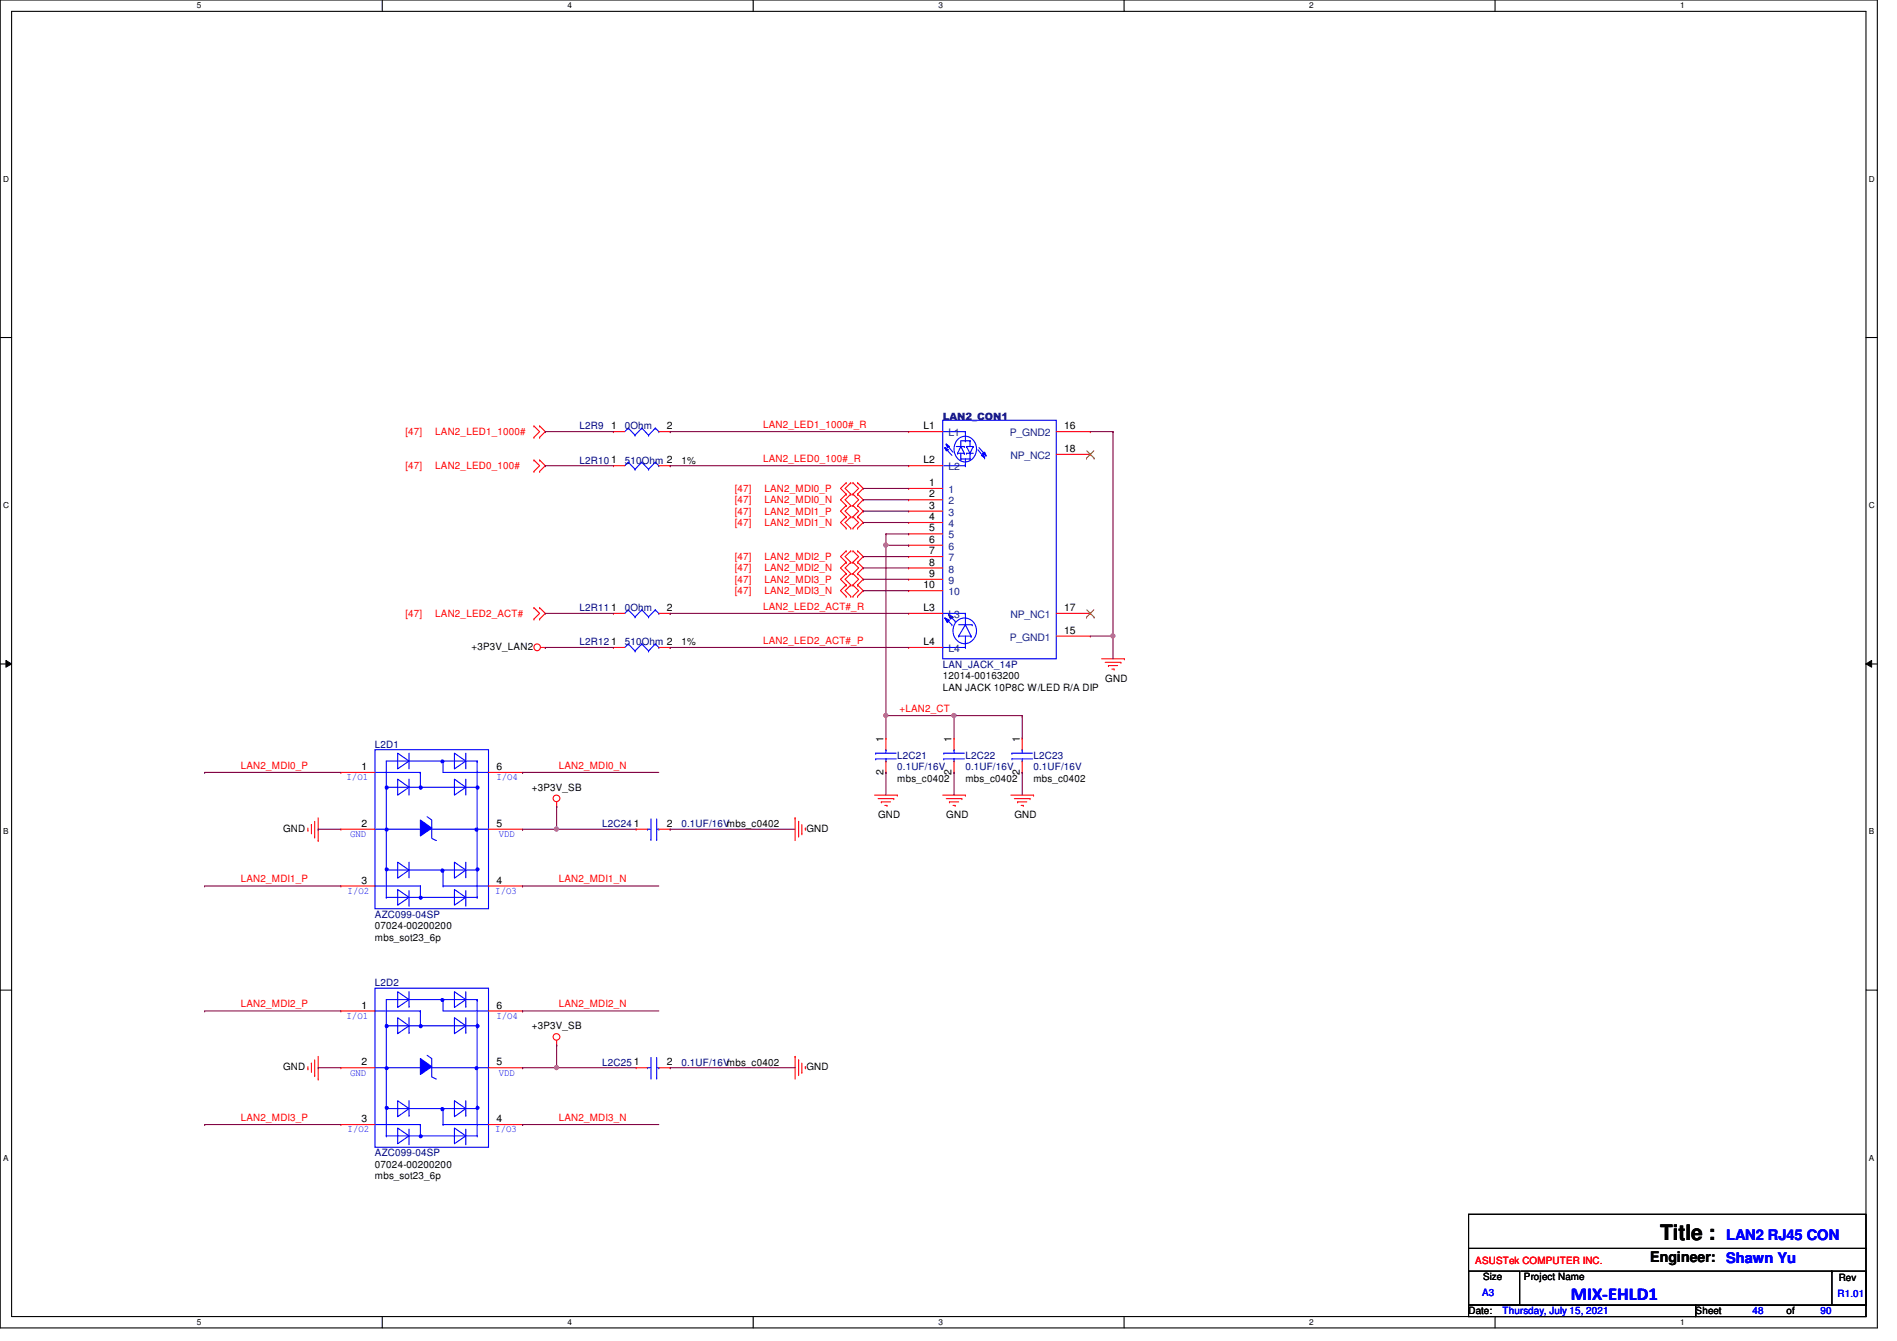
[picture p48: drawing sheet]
<svg xmlns="http://www.w3.org/2000/svg" width="297mm" height="210mm" viewBox="0 0 297 210" stroke-linecap="round" stroke-linejoin="round" font-family="sans-serif">
<defs><g id="words">
<text font-size="3.3" x="260" y="194.1">Title :</text>
<text font-size="2.8" fill="#00f" x="246" y="203.5">MIX-EHLD1</text>
<text font-size="2.3" x="258.4" y="197.5">Engineer:</text>
<g font-size="2.3" fill="#00f">
<text x="270.3" y="194.1">LAN2 RJ45 CON</text>
<text x="270.3" y="197.7">Shawn Yu</text>
</g>
<g font-size="1.6" fill="#000080">
<text x="147.6" y="65.7">LAN2_CON1</text>
<text x="90.7" y="67.2">L2R9</text>
<text x="97.8" y="67.2">0Ohm</text>
<text x="90.7" y="72.6">L2R10</text>
<text x="97.8" y="72.6">510Ohm 2</text>
<text x="90.7" y="95.7">L2R11</text>
<text x="97.8" y="95.7">0Ohm</text>
<text x="90.7" y="101">L2R12</text>
<text x="97.8" y="101">510Ohm 2</text>
<text x="147.6" y="104.6">LAN_JACK_14P</text>
<text x="58.7" y="117">L2D1</text>
<text x="140.5" y="118.8">L2C21</text>
<text x="151.2" y="118.8">L2C22</text>
<text x="161.8" y="118.8">L2C23</text>
<text x="140.5" y="120.6">0.1UF/16V</text>
<text x="151.2" y="120.6">0.1UF/16V</text>
<text x="161.8" y="120.6">0.1UF/16V</text>
<text x="94.3" y="129.5">L2C24</text>
<text x="106.7" y="129.5">0.1UF/16Vmbs_c0402</text>
<text x="58.7" y="143.7">AZC099-04SP</text>
<text x="58.7" y="154.3">L2D2</text>
<text x="94.3" y="166.8">L2C25</text>
<text x="106.7" y="166.8">0.1UF/16Vmbs_c0402</text>
<text x="58.7" y="181">AZC099-04SP</text>
</g>
<g font-size="1.6" fill="#f00">
<text x="63.5" y="68.1">[47]</text>
<text x="68.2" y="68.1">LAN2_LED1_1000#</text>
<text x="119.5" y="67">LAN2_LED1_1000#_R</text>
<text x="63.5" y="73.4">[47]</text>
<text x="68.2" y="73.4">LAN2_LED0_100#</text>
<text x="115.1" y="77">[47]</text>
<text x="119.5" y="72.3">LAN2_LED0_100#_R</text>
<text x="119.7" y="77">LAN2_MDI0_P</text>
<text x="115.1" y="78.8">[47]</text>
<text x="115.1" y="80.6">[47]</text>
<text x="115.1" y="82.3">[47]</text>
<text x="119.7" y="78.8">LAN2_MDI0_N</text>
<text x="119.7" y="80.6">LAN2_MDI1_P</text>
<text x="119.7" y="82.3">LAN2_MDI1_N</text>
<text x="115.1" y="87.7">[47]</text>
<text x="115.1" y="89.5">[47]</text>
<text x="119.7" y="87.7">LAN2_MDI2_P</text>
<text x="119.7" y="89.5">LAN2_MDI2_N</text>
<text x="115.1" y="91.2">[47]</text>
<text x="115.1" y="93">[47]</text>
<text x="119.5" y="95.5">LAN2_LED2_ACT#_R</text>
<text x="119.7" y="91.2">LAN2_MDI3_P</text>
<text x="119.7" y="93">LAN2_MDI3_N</text>
<text x="63.5" y="96.6">[47]</text>
<text x="68.2" y="96.6">LAN2_LED2_ACT#</text>
<text x="119.5" y="100.8">LAN2_LED2_ACT#_P</text>
<text x="140.8" y="111.5">+LAN2_CT</text>
<text x="37.7" y="120.4">LAN2_MDI0_P</text>
<text x="87.5" y="120.4">LAN2_MDI0_N</text>
<text x="37.7" y="138.1">LAN2_MDI1_P</text>
<text x="87.5" y="138.1">LAN2_MDI1_N</text>
<text x="37.7" y="157.7">LAN2_MDI2_P</text>
<text x="87.5" y="157.7">LAN2_MDI2_N</text>
<text x="37.7" y="175.5">LAN2_MDI3_P</text>
<text x="87.5" y="175.5">LAN2_MDI3_N</text>
<text x="231" y="197.9">ASUSTek COMPUTER INC.</text>
</g>
<g font-size="1.6">
<text x="95.7" y="67.2">1</text>
<text x="104.4" y="67.2">2</text>
<text x="144.6" y="67.2">L1</text>
<text x="166.6" y="67.2">16</text>
<text x="166.6" y="70.7">18</text>
<text x="95.7" y="72.5">1</text>
<text x="106.7" y="72.6">1%</text>
<text x="144.6" y="72.5">L2</text>
<text x="145.5" y="76.1">1</text>
<text x="145.5" y="77.9">2</text>
<text x="145.5" y="79.6">3</text>
<text x="145.5" y="81.4">4</text>
<text x="145.5" y="83.2">5</text>
<text x="145.5" y="85">6</text>
<text x="145.5" y="86.7">7</text>
<text x="145.5" y="88.5">8</text>
<text x="95.7" y="95.6">1</text>
<text x="104.4" y="95.6">2</text>
<text x="144.6" y="95.6">L3</text>
<text x="144.6" y="92.1">10</text>
<text x="145.5" y="90.3">9</text>
<text x="166.6" y="95.6">17</text>
<text x="73.8" y="101.7">+3P3V_LAN2</text>
<text x="95.7" y="101">1</text>
<text x="106.7" y="101">1%</text>
<text x="144.6" y="101">L4</text>
<text x="166.6" y="99.2">15</text>
<text x="147.6" y="106.3">12014-00163200</text>
<text x="173.1" y="106.7">GND</text>
<text x="147.6" y="108.1">LAN JACK 10P8C W/LED R/A DIP</text>
<text x="138.3" y="116.1" transform="rotate(-90 138.3 116.1)">1</text>
<text x="149" y="116.1" transform="rotate(-90 149 116.1)">1</text>
<text x="159.7" y="116.1" transform="rotate(-90 159.7 116.1)">1</text>
<text x="56.6" y="120.5">1</text>
<text x="77.7" y="120.5">6</text>
<text x="83.3" y="123.8">+3P3V_SB</text>
<text x="138.3" y="121.2" transform="rotate(-90 138.3 121.2)">2</text>
<text x="140.5" y="122.3">mbs_c0402</text>
<text x="149" y="121.2" transform="rotate(-90 149 121.2)">2</text>
<text x="151.2" y="122.3">mbs_c0402</text>
<text x="159.7" y="121.2" transform="rotate(-90 159.7 121.2)">2</text>
<text x="161.8" y="122.3">mbs_c0402</text>
<text x="44.3" y="130.2">GND</text>
<text x="56.6" y="129.4">2</text>
<text x="77.7" y="129.4">5</text>
<text x="99.3" y="129.4">1</text>
<text x="104.4" y="129.4">2</text>
<text x="126.3" y="130.2">GND</text>
<text x="137.5" y="128">GND</text>
<text x="148.2" y="128">GND</text>
<text x="158.8" y="128">GND</text>
<text x="56.6" y="138.3">3</text>
<text x="77.7" y="138.3">4</text>
<text x="58.7" y="145.5">07024-00200200</text>
<text x="58.7" y="147.2">mbs_sot23_6p</text>
<text x="56.6" y="157.9">1</text>
<text x="77.7" y="157.9">6</text>
<text x="83.3" y="161.1">+3P3V_SB</text>
<text x="44.3" y="167.5">GND</text>
<text x="56.6" y="166.8">2</text>
<text x="77.7" y="166.8">5</text>
<text x="99.3" y="166.8">1</text>
<text x="104.4" y="166.8">2</text>
<text x="126.3" y="167.5">GND</text>
<text x="56.6" y="175.6">3</text>
<text x="77.7" y="175.6">4</text>
<text x="58.7" y="182.8">07024-00200200</text>
<text x="58.7" y="184.6">mbs_sot23_6p</text>
<text x="232.2" y="200.4">Size</text>
<text x="238.6" y="200.4">Project Name</text>
<text x="287.9" y="200.6">Rev</text>
<text x="230" y="205.7">Date:</text>
<text x="265.5" y="205.7">Sheet</text>
<text x="279.7" y="205.7">of</text>
</g>
<g font-size="1.6" fill="#004080">
<text x="148.5" y="68.3">L1</text>
<text x="158.1" y="68.3">P_GND2</text>
<text x="158.2" y="71.8">NP_NC2</text>
<text x="148.5" y="77.2">1</text>
<text x="148.5" y="73.6">L2</text>
<text x="148.5" y="79">2</text>
<text x="148.5" y="80.7">3</text>
<text x="148.5" y="82.5">4</text>
<text x="148.5" y="84.3">5</text>
<text x="148.5" y="86.1">6</text>
<text x="148.5" y="87.8">7</text>
<text x="148.5" y="89.6">8</text>
<text x="148.5" y="91.4">9</text>
<text x="148.5" y="93.2">10</text>
<text x="148.5" y="96.7">L3</text>
<text x="158.1" y="100.3">P_GND1</text>
<text x="158.2" y="96.7">NP_NC1</text>
<text x="148.5" y="102.1">L4</text>
</g>
<g font-size="1.6" fill="#00f">
<text x="54.3" y="122.1">I/O1</text>
<text x="77.7" y="122.1">I/O4</text>
<text x="54.8" y="131">GND</text>
<text x="78.1" y="131">VDD</text>
<text x="54.4" y="139.9">I/O2</text>
<text x="77.6" y="139.9">I/O3</text>
<text x="54.3" y="159.5">I/O1</text>
<text x="77.7" y="159.5">I/O4</text>
<text x="54.8" y="168.4">GND</text>
<text x="78.1" y="168.4">VDD</text>
<text x="54.4" y="177.2">I/O2</text>
<text x="77.6" y="177.2">I/O3</text>
<text x="232.1" y="202.9">A3</text>
<text x="287.7" y="203.1">R1.01</text>
<text x="235.3" y="205.7">Thursday, July 15, 2021</text>
<text x="274.4" y="205.7">48</text>
<text x="285.1" y="205.7">90</text>
</g>
<g font-size="1.3">
<text x="30.8" y="1.3">5</text>
<text x="88.9" y="1.3">4</text>
<text x="146.9" y="1.3">3</text>
<text x="205" y="1.3">2</text>
<text x="263.1" y="1.3">1</text>
<text x=".5" y="28.4">D</text>
<text x="292.6" y="28.4">D</text>
<text x=".5" y="79.5">C</text>
<text x="292.6" y="79.5">C</text>
<text x=".5" y="130.6">B</text>
<text x="292.6" y="130.6">B</text>
<text x=".5" y="181.7">A</text>
<text x="292.6" y="181.7">A</text>
<text x="30.8" y="207.4">5</text>
<text x="88.9" y="207.4">4</text>
<text x="146.9" y="207.4">3</text>
<text x="205" y="207.4">2</text>
<text x="263.1" y="207.4">1</text>
</g>
</g></defs>
<path d="M0 0h294v207.9h-294zM1.8 1.8h290.4v204.3h-290.4z" fill="none" stroke="#000" stroke-width=".17"/>
<g fill="#fff">
<path d="M30.8 .2h.7v1.4h-.7z"/>
<path d="M30.8 206.2h.7v1.4h-.7z"/>
</g>
<path d="M59.9 0v1.8M59.9 206.1v1.8" fill="none" stroke="#000" stroke-width=".17"/>
<g fill="#fff">
<path d="M88.9 .2h.6v1.4h-.6z"/>
<path d="M88.9 206.2h.6v1.4h-.6z"/>
</g>
<path d="M117.9 0v1.8M117.9 206.1v1.8" fill="none" stroke="#000" stroke-width=".17"/>
<g fill="#fff">
<path d="M146.9 .2h.7v1.4h-.7z"/>
<path d="M146.9 206.2h.7v1.4h-.7z"/>
</g>
<path d="M176 0v1.8M176 206.1v1.8" fill="none" stroke="#000" stroke-width=".17"/>
<g fill="#fff">
<path d="M205 .2h.7v1.4h-.7z"/>
<path d="M205 206.2h.7v1.4h-.7z"/>
</g>
<path d="M234.1 0v1.8M234.1 206.1v1.8" fill="none" stroke="#000" stroke-width=".17"/>
<g fill="#fff">
<path d="M263.1 .2h.7v1.4h-.7z"/>
<path d="M263.1 206.2h.7v1.4h-.7z"/>
<path d="M.5 27.3h.9v1.4h-.9z"/>
<path d="M292.6 27.3h.9v1.4h-.9z"/>
<path d="M.5 78.4h.9v1.4h-.9z"/>
<path d="M292.6 78.4h.9v1.4h-.9z"/>
</g>
<path d="M0 52.8h1.8M292.2 52.8h1.8" fill="none" stroke="#000" stroke-width=".17"/>
<g fill="#fff">
<path d="M.5 129.5h.8v1.4h-.8z"/>
<path d="M292.6 129.5h.9v1.4h-.9z"/>
</g>
<path d="M0 103.9h1.8M292.2 103.9h1.8" fill="none" stroke="#000" stroke-width=".17"/>
<path d="M.9 103.4l.9 .5-.9 .5zM292.2 103.9l.9-.5v1z" fill="#000"/>
<path d="M.9 103.4l.9 .5-.9 .5zM292.2 103.9l.9-.5v1z" fill="none" stroke="#000" stroke-width=".16"/>
<g fill="#fff">
<path d="M.5 180.5h.8v1.4h-.8z"/>
<path d="M292.6 180.5h.9v1.4h-.9z"/>
</g>
<path d="M0 155h1.8M292.2 155h1.8M230 190.1h62.2v14.2h-62.2zM230 199h8v5.3h-8zM230 195.4h62.2M238.1 199h48.7M286.8 199h5.4v5.3h-5.4zM286.8 199h.1M292.2 195.4h.1M230 204.3h35.5v1.8h-35.5zM265.5 204.3h26.7v1.8h-26.7z" fill="none" stroke="#000" stroke-width=".17"/>
<g fill="none" stroke="#f00" stroke-width=".17">
<path d="M83.6 68.5h.1M83.6 66.7h.1M83.6 73.8h.1M83.6 72h.1M83.6 66.7l.9 .9-.9 .9M83.6 72l.9 .9-.9 .9M84.5 66.7h.1M84.5 68.5h.1M84.5 72h.1M84.5 73.8h.1M84.5 66.7l.9 .9-.9 .9M84.5 72l.9 .9-.9 .9"/>
<path d="M96.1 67.6h.1M96.1 67.6h1.7M103.2 67.6h1.7M104.9 67.6h.1M132.5 75.6h.1M132.5 77.3h.1M132.5 79.1h.1M132.5 79.1l-.9 .9 .9 .9M132.5 75.6l-.9 .9 .9 .8M132.5 77.3l-.9 .9 .9 .9M133.2 77.3h.1M133.2 75.6h.1"/>
<path d="M133.2 79.1h.1M133.2 75.6l-.9 .9 .9 .8M133.2 77.3l-.9 .9 .9 .9M133.2 79.1l-.9 .9 .9 .9M133.6 77.3h.1M133.6 75.6h.1M133.6 79.1h.1M133.6 75.6l.8 .9-.8 .8M133.6 77.3l.8 .9-.8 .9M133.6 79.1l.8 .9-.8 .9M134.3 75.6h.1M134.3 77.3h.1"/>
<path d="M134.3 79.1h.1M134.3 75.6l.9 .9-.9 .8M134.3 79.1l.9 .9-.9 .9M134.3 77.3l.9 .9-.9 .9M83.6 96.9h.1M83.6 95.1h.1M83.6 95.1l.9 .9-.9 .9M84.5 95.1h.1M84.5 96.9h.1M84.5 95.1l.9 .9-.9 .9M132.5 80.9h.1M132.5 82.7h.1"/>
<path d="M132.5 86.2h.1M132.5 88h.1M132.5 89.8h.1M132.5 91.6h.1M132.5 93.3h.1M132.5 80.9l-.9 .9 .9 .9M132.5 89.8l-.9 .9 .9 .9M132.5 86.2l-.9 .9 .9 .9M132.5 91.6l-.9 .9 .9 .8M132.5 88l-.9 .9 .9 .9M133.2 80.9h.1M133.2 82.7h.1"/>
<path d="M133.2 88h.1M133.2 86.2h.1M133.2 89.8h.1M133.2 91.6h.1M133.2 93.3h.1M133.2 80.9l-.9 .9 .9 .9M133.2 86.2l-.9 .9 .9 .9M133.2 88l-.9 .9 .9 .9M133.2 89.8l-.9 .9 .9 .9M133.2 91.6l-.9 .9 .9 .8M133.6 80.9h.1M133.6 82.7h.1"/>
<path d="M133.6 88h.1M133.6 86.2h.1M133.6 89.8h.1M133.6 91.6h.1M133.6 93.3h.1M133.6 80.9l.8 .9-.8 .9M133.6 86.2l.8 .9-.8 .9M133.6 88l.8 .9-.8 .9M133.6 89.8l.8 .9-.8 .9M133.6 91.6l.8 .9-.8 .8M134.3 80.9h.1M134.3 82.7h.1"/>
<path d="M134.3 86.2h.1M134.3 88h.1M134.3 89.8h.1M134.3 91.6h.1M134.3 93.3h.1M134.3 80.9l.9 .9-.9 .9M134.3 86.2l.9 .9-.9 .9M134.3 89.8l.9 .9-.9 .9M134.3 88l.9 .9-.9 .9M134.3 91.6l.9 .9-.9 .8M84.7 101.3h.7M85.4 101.3h.1"/>
<path d="M172.5 103.1h3.6M173.1 103.7h2.4M173.6 104.2h.1M173.6 104.2h1.4M174.1 104.7h.4M174.5 104.7h.1M175.5 103.7h.1M176.1 103.1h.1M48.2 130h.1M48.2 129.6v.4M48.8 129.1h.1M48.8 129.1v1.4"/>
<path d="M49.3 131h.1M49.3 128.6v2.4M49.8 131.6h.1M49.8 128v3.6M87.2 126.2h.1M87.2 125.5v.7M99.6 129.8h.1M99.6 129.8h1.8M103.2 129.8h1.7M104.9 129.8h.1M124.5 128h.1M124.5 128v3.6"/>
<path d="M125 128.6h.1M125 128.6v2.4M125.6 130.5h.1M125.6 129.1v1.4M126.1 129.6h.1M126.1 129.6v.4M136.9 124.5h3.6M137.5 125h2.5M138 125.5h.1M138 125.5h1.4M138.6 126.1h.3M138.9 126.1h.1"/>
<path d="M140 125h.1M140.5 124.5h.1M147.6 124.5h3.6M148.2 125h2.4M148.7 125.5h.1M148.7 125.5h1.4M149.2 126.1h.4M149.6 126.1h.1M150.6 125h.1M151.2 124.5h.1M158.3 124.5h3.5M158.8 125h2.5"/>
<path d="M159.3 125.5h.1M159.3 125.5h1.5M159.9 126.1h.3M160.2 126.1h.1M161.3 125h.1M161.8 124.5h.1M48.2 167.3h.1M48.2 167v.3M48.8 166.4h.1M48.8 166.4v1.5M49.3 168.4h.1M49.3 165.9v2.5"/>
<path d="M49.8 168.9h.1M49.8 165.4v3.5M87.2 163.6h.1M87.2 162.9v.7M124.5 165.4h.1M124.5 165.4v3.5M125 165.9h.1M125 165.9v2.5M125.6 167.9h.1M125.6 166.4v1.5M126.1 167h.1M126.1 167v.3"/>
<circle cx="84.1" cy="101.3" r=".52"/>
<circle cx="87.1" cy="125" r=".52"/>
<circle cx="87.1" cy="162.3" r=".52"/>
</g>
<g fill="none" stroke="#00f" stroke-width=".17">
<path d="M98.4 67h.1M98.4 67l1 1.1M98.4 67l-.6 .6M99.4 68.1h.1M100.5 67h.1M100.5 67l1.1 1.1M100.5 67l-1.1 1.1M101.6 68.1h.1M102.6 67h.1M102.6 67l.6 .6M102.6 67l-1 1.1M103.2 67.6h.1"/>
<path d="M64 117.9v2.3M69.4 119.1h.1M69.4 119.1v1.8h7.1M72.9 117.9v2.3M74.7 119.1h.1M74.7 119.1h-14.2v21.4M74.7 119.1v21.4M58.7 120.9h7.1M58.7 138.7h7.1M60.5 136.2h14.2M60.5 123.2h14.2M64 120.2h.1"/>
<path d="M64 124.3h.1M64 137.2h.1M64 122v2.3M64 135v2.2M64 139.4v2.3M65.8 120.9h.1M65.8 138.7h.1M65.8 120.9v2.3M69.4 138.7h7.1M72.9 120.2h.1M72.9 124.3h.1M72.9 137.2h.1"/>
<path d="M72.9 122v2.3M72.9 135v2.2M72.9 139.4v2.3M74.7 136.2h.1M74.7 123.2h.1M76.5 138.7h.1M76.5 120.9h.1M101.4 129.8h.1M101.4 129.8h.5M101.9 131.4h.1M101.9 128.2v3.2M102.8 131.4h.1"/>
<path d="M102.8 128.2v3.2M102.8 129.8h.4M103.2 129.8h.1M60.5 140.5h.1M64 141.7h.1M72.9 141.7h.1"/>
</g>
<path d="M60.4 123.1l.1-.1 .2 .1v.3l-.2 .1-.1-.1z" fill-rule="evenodd" fill="#00f"/>
<path d="M60.4 123.1l.1-.1 .2 .1v.3l-.2 .1-.1-.1z" fill="none" stroke="#00f" stroke-width=".17"/>
<path d="M74.6 123.1l.2-.1 .2 .1-.1 .3-.1 .1-.2-.1z" fill-rule="evenodd" fill="#00f"/>
<path d="M74.6 123.1l.2-.1 .2 .1-.1 .3-.1 .1-.2-.1z" fill="none" stroke="#00f" stroke-width=".17"/>
<path d="M74.6 135.9h.3l.1 .2-.1 .1-.1 .1-.2-.1z" fill-rule="evenodd" fill="#00f"/>
<path d="M74.6 135.9h.3l.1 .2-.1 .1-.1 .1-.2-.1z" fill="none" stroke="#00f" stroke-width=".17"/>
<path d="M60.4 135.9h.3l.1 .2-.1 .1-.2 .1-.1-.1z" fill-rule="evenodd" fill="#00f"/>
<path d="M58.7 117.3h17.8v24.9h-17.8zM60.4 135.9h.3l.1 .2-.1 .1-.2 .1-.1-.1zM60.7 129.8h14M65.8 138.7v1.8M69.4 138.7h.1M69.4 136.2v2.5M74.7 129.8h.1M65.8 140.5h.1" fill="none" stroke="#00f" stroke-width=".17"/>
<path d="M65.8 128.4l1.8 1.2-1.8 1.3z" fill="#00f"/>
<path d="M58.7 129.8h1.6M60.3 129.8h.1M65.8 128.4l1.8 1.2-1.8 1.3zM74.7 129.8h1.8M76.5 129.8h.1" fill="none" stroke="#00f" stroke-width=".17"/>
<path d="M60.4 129.7h.3l.1 .1-.1 .2-.2 .1-.1-.1z" fill-rule="evenodd" fill="#00f"/>
<path d="M60.4 129.7h.3l.1 .1-.1 .2-.2 .1-.1-.1z" fill="none" stroke="#00f" stroke-width=".17"/>
<path d="M65.7 140.4h.3l.1 .1-.1 .2-.1 .1-.2-.1z" fill-rule="evenodd" fill="#00f"/>
<path d="M65.7 140.4h.3l.1 .1-.1 .2-.1 .1-.2-.1z" fill="none" stroke="#00f" stroke-width=".17"/>
<path d="M69.1 136.1l.2-.1 .2 .1-.1 .3-.1 .1-.2-.1z" fill-rule="evenodd" fill="#00f"/>
<path d="M69.1 136.1l.2-.1 .2 .1-.1 .3-.1 .1-.2-.1z" fill="none" stroke="#00f" stroke-width=".17"/>
<path d="M65.7 123.1l.2-.1 .2 .1-.1 .3-.1 .1-.2-.1z" fill-rule="evenodd" fill="#00f"/>
<path d="M65.7 123.1l.2-.1 .2 .1-.1 .3-.1 .1-.2-.1z" fill="none" stroke="#00f" stroke-width=".17"/>
<path d="M69.1 119h.3l.1 .2-.1 .1-.1 .1-.2-.1z" fill-rule="evenodd" fill="#00f"/>
<path d="M69.1 119h.3l.1 .2-.1 .1-.1 .1-.2-.1z" fill="none" stroke="#00f" stroke-width=".17"/>
<path d="M74.4 129.7h.4v.1v.2l-.2 .1-.2-.1z" fill-rule="evenodd" fill="#00f"/>
<g fill="none" stroke="#00f" stroke-width=".17">
<path d="M62.3 117.9l1.7 1.2-1.7 1.3zM71.2 117.9l1.7 1.2-1.7 1.3zM137.1 117.9h.1M137.1 118.8h.1M137.1 117.9h3.2M137.1 118.8h3.2M138.7 117.3h.1M138.7 119.1h.1M138.7 117.3v.6M138.7 118.8v.3M62.3 122l1.7 1.2-1.7 1.3zM62.3 135l1.7 1.2-1.7 1.3z"/>
<path d="M62.3 139.2l1.7 1.3-1.7 1.2zM66.9 127.8l.7 .6v2.8l.7 .4M71.2 122l1.7 1.2-1.7 1.3zM71.2 135l1.7 1.2-1.7 1.3zM71.2 139.2l1.7 1.3-1.7 1.2zM74.4 129.7h.4v.1v.2l-.2 .1-.2-.1zM58.7 158.2h7.1M60.5 140.5h14.2M64 157.5h.1M64 155.2v2.3M64 159.3v2.3M65.8 158.2h.1"/>
<path d="M65.8 158.2v2.4M69.4 156.5h.1M69.4 156.5v1.7h7.1M72.9 157.5h.1M72.9 155.2v2.3M72.9 159.3v2.3M74.7 140.5h.1M74.7 156.5h.1M74.7 156.5h-14.2v21.3M74.7 156.5v21.3M76.5 158.2h.1M58.7 176h7.1"/>
<path d="M60.5 177.8h.1M60.5 173.5h14.2M60.5 160.6h14.2M64 161.6h.1M64 174.6h.1M64 179h.1M64 172.3v2.3M64 176.7v2.3M65.8 176h.1M69.4 176h7.1M72.9 161.6h.1M72.9 174.6h.1"/>
<path d="M72.9 179h.1M72.9 172.3v2.3M72.9 176.7v2.3M74.7 173.5h.1M74.7 160.6h.1M76.5 176h.1"/>
</g>
<g fill="none" stroke="#f00" stroke-width=".17">
<path d="M138.7 115.6h.1M138.7 115.6v1.7M138.7 119.1v1.8M53.4 120.9h.1M53.4 129.8h.1M53.4 138.7h.1M53.4 120.9h5.3M53.4 129.8h5.3M53.4 138.7h5.3M76.5 120.9h5.3M76.5 129.8h5.3M76.5 138.7h5.3"/>
<path d="M81.8 138.7h.1M81.8 129.8h.1M81.8 120.9h.1M138.7 120.9h.1"/>
</g>
<path d="M60.4 160.4h.1l.2 .1v.3l-.2 .1-.1-.1z" fill-rule="evenodd" fill="#00f"/>
<path d="M60.4 160.4h.1l.2 .1v.3l-.2 .1-.1-.1z" fill="none" stroke="#00f" stroke-width=".17"/>
<path d="M74.6 160.4h.2l.2 .1-.1 .3-.1 .1-.2-.1z" fill-rule="evenodd" fill="#00f"/>
<path d="M74.6 160.4h.2l.2 .1-.1 .3-.1 .1-.2-.1z" fill="none" stroke="#00f" stroke-width=".17"/>
<path d="M74.6 173.2h.3l.1 .2-.1 .2-.1 .1-.2-.1z" fill-rule="evenodd" fill="#00f"/>
<path d="M74.6 173.2h.3l.1 .2-.1 .2-.1 .1-.2-.1z" fill="none" stroke="#00f" stroke-width=".17"/>
<path d="M60.4 173.2h.3l.1 .2-.1 .2-.2 .1-.1-.1z" fill-rule="evenodd" fill="#00f"/>
<path d="M58.7 154.7h17.8v24.9h-17.8zM60.4 173.2h.3l.1 .2-.1 .2-.2 .1-.1-.1zM60.7 167.1h14M65.8 177.8h.1M65.8 176v1.8M69.4 176h.1M69.4 173.5v2.5M74.7 167.1h.1" fill="none" stroke="#00f" stroke-width=".17"/>
<path d="M65.8 165.7l1.8 1.3-1.8 1.2z" fill="#00f"/>
<path d="M58.7 167.1h1.6M60.3 167.1h.1M65.8 165.7l1.8 1.3-1.8 1.2zM74.7 167.1h1.8M76.5 167.1h.1" fill="none" stroke="#00f" stroke-width=".17"/>
<path d="M60.4 167h.3l.1 .2-.1 .1-.2 .1-.1-.1z" fill-rule="evenodd" fill="#00f"/>
<path d="M60.4 167h.3l.1 .2-.1 .1-.2 .1-.1-.1z" fill="none" stroke="#00f" stroke-width=".17"/>
<path d="M65.7 177.7h.3l.1 .1-.1 .2-.1 .1-.2-.1z" fill-rule="evenodd" fill="#00f"/>
<path d="M65.7 177.7h.3l.1 .1-.1 .2-.1 .1-.2-.1z" fill="none" stroke="#00f" stroke-width=".17"/>
<path d="M69.1 173.4h.2l.2 .1-.1 .3-.1 .1-.2-.1z" fill-rule="evenodd" fill="#00f"/>
<path d="M69.1 173.4h.2l.2 .1-.1 .3-.1 .1-.2-.1z" fill="none" stroke="#00f" stroke-width=".17"/>
<path d="M65.7 160.4h.2l.2 .1-.1 .3-.1 .1-.2-.1z" fill-rule="evenodd" fill="#00f"/>
<path d="M65.7 160.4h.2l.2 .1-.1 .3-.1 .1-.2-.1z" fill="none" stroke="#00f" stroke-width=".17"/>
<path d="M69.1 156.4h.3l.1 .1-.1 .2-.1 .1-.2-.1z" fill-rule="evenodd" fill="#00f"/>
<path d="M69.1 156.4h.3l.1 .1-.1 .2-.1 .1-.2-.1z" fill="none" stroke="#00f" stroke-width=".17"/>
<path d="M74.4 167h.4v.2v.1l-.2 .1-.2-.1z" fill-rule="evenodd" fill="#00f"/>
<g fill="none" stroke="#00f" stroke-width=".17">
<path d="M98.4 72.3h.1M98.4 72.3l1 1.1M98.4 72.3l-.6 .6M99.4 73.4h.1M100.5 72.3h.1M100.5 72.3l1.1 1.1M100.5 72.3l-1.1 1.1M101.6 73.4h.1M102.6 72.3h.1M102.6 72.3l.6 .6M102.6 72.3l-1 1.1M103.2 72.9h.1"/>
<path d="M147.6 65.8h17.8v37.3h-17.8zM147.6 67.6h3.6M147.8 72.9h3.4M149.7 69.9h1.3M149.9 68.9a1.74 1.74 0 0 1 2-.4 1.74 1.74 0 0 1 1 1.8 1.75 1.75 0 0 1-1 1.8 1.75 1.75 0 0 1-2-.4 2.25 2.25 0 0 1 0-2.8zM149.9 71h.1M149.9 71h1.1M150.4 71.8h.1M150.4 69.9h.1M150.4 71v.8M150.4 69.9l-.5 1.1M150.4 69.9l.6 1.1"/>
<path d="M150.4 71.8h1.5M151 71h.1M151 69.9h.1M151.2 72.7h.1M151.2 69h.1M151.2 67.6h.1M151.2 72.9h.1M151.2 67.6v1.4M151.2 71.8v1.1M151.3 69.9h.1M151.3 71h.1M151.3 71h1.1"/>
<path d="M151.3 69.9h1.1M151.3 69.9l.6 1.1M151.9 69h.1M151.9 71h.1M151.9 71.8h.1M151.9 69h-1.5v.9M151.9 69v.9M151.9 71v.8M152.4 69.9h.1M152.4 69.9l-.5 1.1M153.1 70.4l1.1 1.3M154.2 71.7h.1"/>
<path d="M98.4 95.5h.1M98.4 95.5l1 1.1M98.4 95.5l-.6 .5M99.4 96.6h.1M100.5 95.5h.1M100.5 95.5l1.1 1.1M100.5 95.5l-1.1 1.1M101.6 96.6h.1M102.6 95.5h.1M102.6 95.5l.6 .5M102.6 95.5l-1 1.1M103.2 96h.1"/>
<path d="M147.6 96h3.6M149.8 97.3a1.93 1.93 0 0 1 2.7 .1 1.93 1.93 0 0 1-.1 2.8 1.86 1.86 0 0 1-2.4 .2 1.86 1.86 0 0 1-.7-2.2zM150.1 99.6h.1M150.1 99.6l1.1-1.8 .9 1.8M150.1 99.6h2M150.1 97.8h2.1M151.2 96h.1M151.2 96v2M151.2 99.6v1.7M152.1 99.6h.1M152.2 97.8h.1M98.4 100.8h.1"/>
<path d="M98.4 100.8l1 1.1M98.4 100.8l-.6 .5M99.4 101.9h.1M100.5 100.8h.1M100.5 100.8l1.1 1.1M100.5 100.8l-1.1 1.1M101.6 101.9h.1M102.6 100.8h.1M102.6 100.8l.6 .5M102.6 100.8l-1 1.1M103.2 101.3h.1M147.6 101.3h.1"/>
<path d="M147.6 101.3h3.6M147.8 117.9h.1M147.8 118.8h.1M147.8 117.9h3.2M147.8 118.8h3.2M149.4 117.3h.1M149.4 119.1h.1M149.4 117.3v.6M149.4 118.8v.3M151.2 100.5h.1M151.2 101.3h.1M158.4 117.9h.1"/>
<path d="M158.4 118.8h.1M158.4 117.9h3.3M158.4 118.8h3.3M160.1 117.3h.1M160.1 119.1h.1M160.1 117.3v.6M160.1 118.8v.3M62.3 155.2l1.7 1.3-1.7 1.2zM62.3 159.3l1.7 1.3-1.7 1.2zM71.2 155.2l1.7 1.3-1.7 1.2zM71.2 159.3l1.7 1.3-1.7 1.2zM60.5 177.8h14.2"/>
<path d="M62.3 172.3l1.7 1.2-1.7 1.3zM62.3 176.6l1.7 1.2-1.7 1.2zM66.9 165.2l.7 .5v2.9l.7 .3M71.2 172.3l1.7 1.2-1.7 1.3zM71.2 176.6l1.7 1.2-1.7 1.2zM74.4 167h.4v.2v.1l-.2 .1-.2-.1zM74.7 177.8h.1M101.4 167.1h.1M101.4 167.1h.5M101.9 168.7h.1M101.9 165.5v3.2M102.8 168.7h.1"/>
<path d="M102.8 165.5v3.2M102.8 167.1h.4M103.2 167.1h.1"/>
</g>
<g fill="none" stroke="#f00" stroke-width=".17">
<path d="M96.1 72.9h.1M96.1 72.9h1.7M103.2 72.9h1.7M104.9 72.9h.1M96.1 96h.1M96.1 96h1.7M103.2 96h1.7M104.9 96h.1M96.1 101.3h.1M96.1 101.3h1.7M103.2 101.3h1.7M104.9 101.3h.1"/>
<path d="M149.4 115.6h.1M149.4 115.6v1.7M149.4 119.1v1.8M160.1 115.6h.1M160.1 115.6v1.7M160.1 119.1v1.8M149.4 120.9h.1M160.1 120.9h.1M53.4 158.2h.1M53.4 158.2h5.3M76.5 158.2h5.3M81.8 158.2h.1"/>
<path d="M53.4 167.1h.1M53.4 176h.1M53.4 167.1h5.3M53.4 176h5.3M76.5 167.1h5.3M76.5 176h5.3M81.8 176h.1M81.8 167.1h.1M99.6 167.1h.1M99.6 167.1h1.8M103.2 167.1h1.7M104.9 167.1h.1"/>
</g>
<path d="M153.7 71.3l.3-.2 .2 .6z" fill-rule="evenodd" fill="#00f"/>
<path d="M153.3 70.1l1.1 1.2M153.7 71.3l.3-.2 .2 .6zM154.4 71.3h.1" fill="none" stroke="#00f" stroke-width=".17"/>
<path d="M153.8 71l.4-.2 .2 .5z" fill-rule="evenodd" fill="#00f"/>
<path d="M148.2 69.5h.1M148.2 69.5l1 1.3M153.8 71l.4-.2 .2 .5zM148.5 97.2l.6 .6M149.1 97.8h.1M149.1 96.7l.5 .5M149.6 97.2h.1" fill="none" stroke="#00f" stroke-width=".17"/>
<path d="M148.2 69.5l.5 .4-.4 .2z" fill-rule="evenodd" fill="#00f"/>
<path d="M148 70.1h.1M148 70.1l1.1 1.2M148.2 69.5l.5 .4-.4 .2z" fill="none" stroke="#00f" stroke-width=".17"/>
<path d="M148 70.1l.5 .3-.3 .2z" fill-rule="evenodd" fill="#00f"/>
<path d="M148 70.1l.5 .3-.3 .2z" fill="none" stroke="#00f" stroke-width=".17"/>
<path d="M148.5 96.2l.7 .4-.4 .3z" fill-rule="evenodd" fill="#00f"/>
<path d="M148.5 96.2l.7 .4-.4 .3z" fill="none" stroke="#00f" stroke-width=".17"/>
<path d="M148 96.7l.3 .5-.3-.5 .7 .4-.4 .4z" fill-rule="evenodd" fill="#00f"/>
<path d="M148 96.7l.3 .5-.3-.5 .7 .4-.4 .4z" fill="none" stroke="#00f" stroke-width=".17"/>
<g fill="none" stroke="#f00" stroke-width=".17">
<path d="M142.3 76.5h.1M142.3 78.2h.1M142.3 72.9h.1M142.3 67.6h.1M142.3 76.5h5.3M142.3 78.2h5.3M142.3 72.9h5.3M142.3 67.6h5.3M165.4 67.6h5.3M165.4 71.1h5.3M170.7 67.6h.1M170.7 71.1h.1"/>
<path d="M142.3 80h.1M142.3 81.8h.1M142.3 83.6h.1M142.3 85.3h.1M142.3 96h.1M142.3 87.1h.1M142.3 88.9h.1M142.3 90.7h.1M142.3 92.5h.1M142.3 80h5.3M142.3 81.8h5.3M142.3 83.6h5.3"/>
<path d="M142.3 85.3h5.3M142.3 96h5.3M142.3 87.1h5.3M142.3 88.9h5.3M142.3 90.7h5.3M142.3 92.5h5.3M165.4 96h5.3M165.4 99.6h5.3M170.7 99.6h.1M170.7 96h.1M142.3 101.3h.1M142.3 101.3h5.3"/>
</g>
<path d="M170.1 71.7h.1M170.2 70.6l1.1 1.1M171.3 70.6l-1.2 1.1M171.3 71.7h.1M170.1 96.6h.1M170.2 95.5l1.1 1.1M171.3 95.5l-1.2 1.1M171.3 96.6h.1" fill="none" stroke="#804000" stroke-width=".16"/>
<path d="M170.7 67.6h3.6M174.3 67.6h.1M174.3 67.6v32M170.7 99.6h3.6M174.3 99.6h.1" fill="none" stroke="#800040" stroke-width=".17"/>
<circle cx="174.3" cy="99.5" r=".32" fill="#f0f"/>
<circle cx="174.3" cy="99.5" r=".32" fill="none" stroke="#f0f" stroke-width=".17"/>
<g fill="none" stroke="#800040" stroke-width=".17">
<path d="M85.4 72.9h.1M85.4 67.6h.1M85.4 72.9h10.7M85.4 67.6h10.7M104.9 72.9h.1M104.9 67.6h.1M104.9 72.9h37.4M104.9 67.6h37.4M135.2 76.5h.1M135.2 78.2h.1M135.2 76.5h7.1M135.2 78.2h7.1"/>
<path d="M85.4 96h.1M85.4 96h10.7M104.9 96h.1M104.9 96h37.4M135.2 80h.1M135.2 81.8h.1M135.2 87.1h.1M135.2 88.9h.1M135.2 90.7h.1M135.2 92.5h.1M135.2 80h7.1M135.2 81.8h7.1"/>
<path d="M135.2 87.1h7.1M135.2 88.9h7.1M135.2 90.7h7.1M135.2 92.5h7.1M138.7 83.6h.1M138.7 85.3h.1M138.7 83.6v32M138.7 83.6h3.6M138.7 85.3h3.6M142.3 83.6h.1M142.3 85.3h.1M174.3 99.6h.1"/>
<path d="M174.3 99.6v3.5M85.4 101.3h.1M85.4 101.3h10.7M104.9 101.3h.1M104.9 101.3h37.4M138.7 112h.1M138.7 120.9h.1M138.7 120.9v3.6"/>
</g>
<circle cx="138.7" cy="85.3" r=".32" fill="#f0f"/>
<circle cx="138.7" cy="85.3" r=".32" fill="none" stroke="#f0f" stroke-width=".17"/>
<path d="M138.7 112h.1M138.7 112h10.7M149.4 120.9h.1M149.4 120.9v3.6M160.1 120.9h.1M160.1 120.9v3.6" fill="none" stroke="#800040" stroke-width=".17"/>
<circle cx="149.4" cy="112" r=".32" fill="#f0f"/>
<circle cx="149.4" cy="112" r=".32" fill="none" stroke="#f0f" stroke-width=".17"/>
<circle cx="138.7" cy="112" r=".32" fill="#f0f"/>
<circle cx="138.7" cy="112" r=".32" fill="none" stroke="#f0f" stroke-width=".17"/>
<path d="M149.4 112h.1M149.4 112v3.6M149.4 112h10.7M160.1 112h.1M160.1 112v3.6M81.8 129.8h.1M81.8 129.8h17.8M87.2 126.2h.1M87.2 129.8h.1M87.2 126.2v3.6" fill="none" stroke="#800040" stroke-width=".17"/>
<circle cx="87.1" cy="129.8" r=".32" fill="#f0f"/>
<circle cx="87.1" cy="129.8" r=".32" fill="none" stroke="#f0f" stroke-width=".17"/>
<g fill="none" stroke="#800040" stroke-width=".17">
<path d="M32 120.9h.1M32 138.7h.1M32 120.9h21.4M32 138.7h21.4M49.8 129.8h.1M49.8 129.8h3.6M81.8 120.9h.1M81.8 138.7h.1M81.8 120.9h21.4M81.8 138.7h21.4M104.9 129.8h.1M104.9 129.8h19.6"/>
<path d="M81.8 167.1h.1M81.8 167.1h17.8M87.2 163.6h.1M87.2 167.1h.1M87.2 163.6v3.5"/>
</g>
<circle cx="87.1" cy="167.1" r=".32" fill="#f0f"/>
<circle cx="87.1" cy="167.1" r=".32" fill="none" stroke="#f0f" stroke-width=".17"/>
<path d="M32 158.2h.1M32 158.2h21.4M81.8 158.2h.1M81.8 158.2h21.4M32 176h.1M32 176h21.4M49.8 167.1h.1M49.8 167.1h3.6M81.8 176h.1M81.8 176h21.4M104.9 167.1h.1M104.9 167.1h19.6" fill="none" stroke="#800040" stroke-width=".17"/>
<circle cx="174.3" cy="99.5" r=".32" fill="#f0f"/>
<circle cx="174.3" cy="99.5" r=".32" fill="none" stroke="#f0f" stroke-width=".17"/>
<circle cx="138.7" cy="85.3" r=".32" fill="#f0f"/>
<circle cx="138.7" cy="85.3" r=".32" fill="none" stroke="#f0f" stroke-width=".17"/>
<circle cx="149.4" cy="112" r=".32" fill="#f0f"/>
<circle cx="149.4" cy="112" r=".32" fill="none" stroke="#f0f" stroke-width=".17"/>
<circle cx="138.7" cy="112" r=".32" fill="#f0f"/>
<circle cx="138.7" cy="112" r=".32" fill="none" stroke="#f0f" stroke-width=".17"/>
<circle cx="87.1" cy="129.8" r=".32" fill="#f0f"/>
<circle cx="87.1" cy="129.8" r=".32" fill="none" stroke="#f0f" stroke-width=".17"/>
<circle cx="87.1" cy="167.1" r=".32" fill="#f0f"/>
<circle cx="87.1" cy="167.1" r=".32" fill="none" stroke="#f0f" stroke-width=".17"/>
<use href="#words"/>
</svg>
